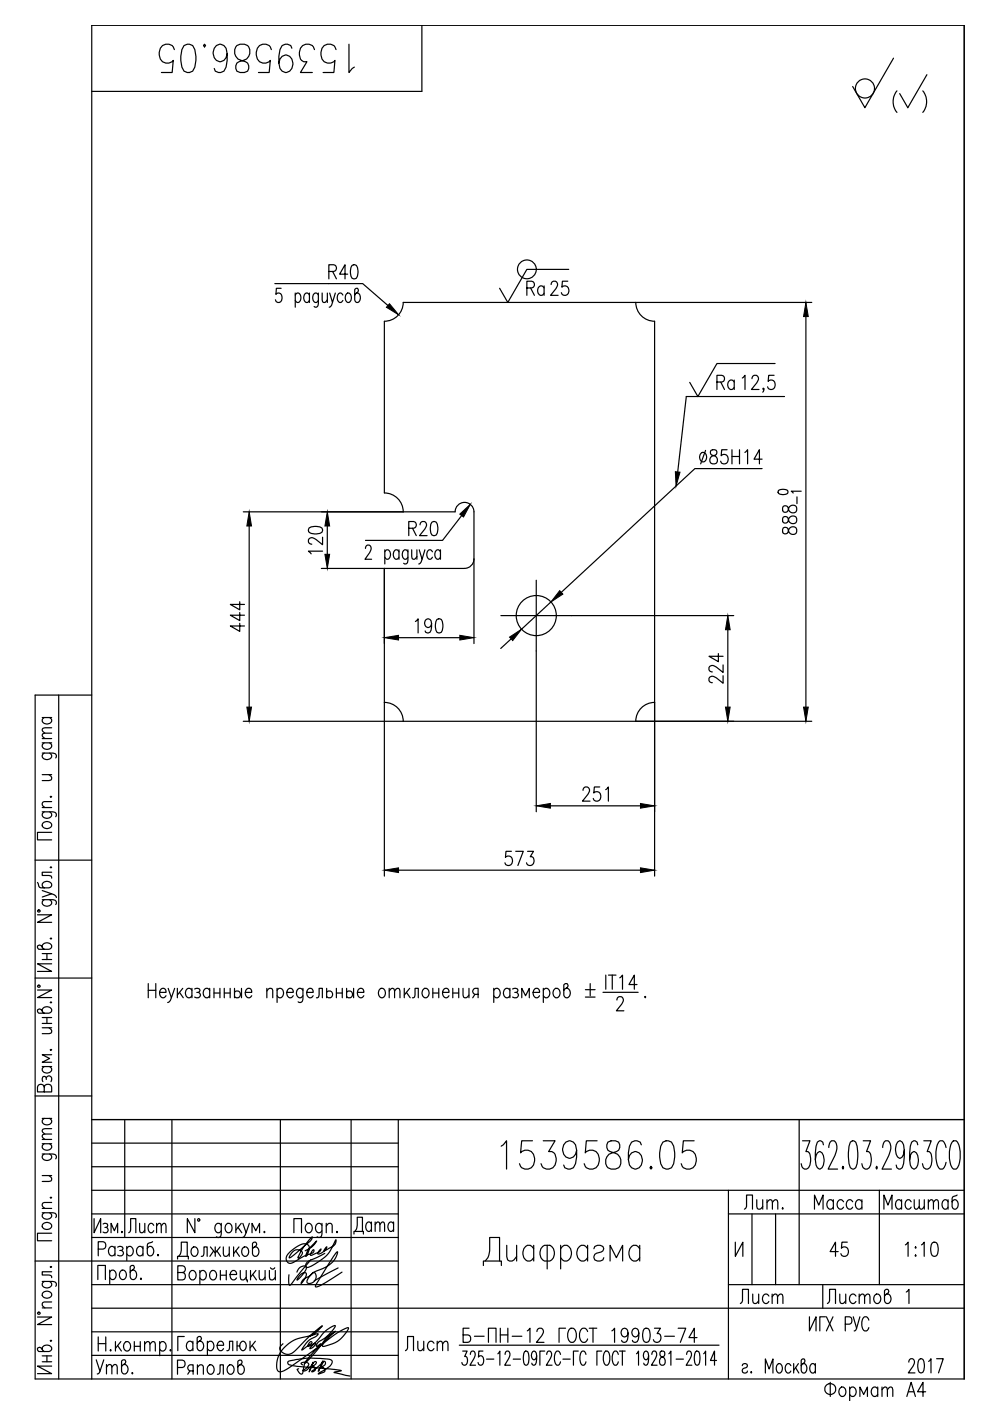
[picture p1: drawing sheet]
<svg xmlns="http://www.w3.org/2000/svg" width="210mm" height="297mm" viewBox="0 0 210 297" stroke-linecap="round" stroke-linejoin="round" font-family="sans-serif">
<defs><g id="words">
<g font-size="10.1">
<text x="32.5" y="16.6">1539586.05</text>
<text x="105.1" y="249.1">1539586.05</text>
</g>
<text font-size="8.4" x="188" y="25">( )</text>
<text font-size="7.1" x="73.7" y="262.8">Дата</text>
<g font-size="6.6">
<text x="150.6" y="84">Ra</text>
<text x="86.8" y="135.5">190</text>
<text x="122.4" y="171.1">251</text>
<text x="105.8" y="184.9">573</text>
<text x="174.6" y="267.8">45</text>
<text x="155.6" y="277.6">Лист</text>
<text x="174.3" y="277.6">Листов</text>
</g>
<g font-size="6.2">
<text x="110.4" y="63.9">Ra</text>
<text x="69.1" y="118.5" transform="rotate(-90 69.1 118.5)">120</text>
<text x="52.6" y="135.1" transform="rotate(-90 52.6 135.1)">444</text>
<text x="154.2" y="146" transform="rotate(-90 154.2 146)">224</text>
<text x="156.6" y="257.5">Лит.</text>
<text x="171.4" y="257.5">Масса</text>
<text x="186.3" y="257.5">Масштаб</text>
<text x="26.1" y="262.5">Лист</text>
<text x="84.7" y="287.5">Лист</text>
<text x="19" y="292.5">Утв.</text>
<text x="36.3" y="292.5">Ряполов</text>
</g>
</g></defs>
<g fill="none" stroke="#000" stroke-width=".25">
<path d="M89.5 5.4v14h-70M189.4 12.3l-6 10.5-2.6-4.5M69.7 57.6h1.1a.73 .73 0 0 0 .5-.8 .73 .73 0 0 0-.5-.7h-1.1v3M70.5 57.6l.8 1.5M73.7 58.1h-1.7l1.2-2v3M74.6 56.3l.6-.2a1.46 1.46 0 0 1 .7 1.7l-.3 1.2-.6 .1a1.46 1.46 0 0 1-.7-1.7zM120.4 59.6h-1.2l-.1 1.3a.87 .87 0 0 1 1.1-.2 .87 .87 0 0 1 .4 1.1 .82 .82 0 0 1-.7 .8 .82 .82 0 0 1-.9-.6M120.6 57.1h-8.9l-4 7-1.8-3M58.3 60.1h18.6l5.4 4.7M59.6 61.1h-1l-.1 1.3a.67 .67 0 0 1 .6-.3 .67 .67 0 0 1 .6 .5 .93 .93 0 0 1 0 1.1 .93 .93 0 0 1-1.1 .3l-.2-.4M62.6 62.6l.4-.5h.3a1.24 1.24 0 0 1 0 2h-.3l-.4-.4M62.6 62.1v3"/>
<path d="M65.6 62.6l-.4-.5h-.3a1.24 1.24 0 0 0 0 2h.3l.4-.4M65.6 62.1v2M67.5 62.6l-.4-.5h-.3a1.24 1.24 0 0 0 0 2h.3l.4-.4M67.5 62.1l-.1 2.7-.3 .3-.5-.1M68.3 62.1l.1 1.9 .5 .1 .5-.5M69.4 62.1v2M69.9 62.1l.6 2 .6-2M70.5 64.1l-.2 .6-.5 .4M72.7 62.6l-.4-.5h-.3a1.24 1.24 0 0 0 0 2h.3l.4-.4M73.5 62.3l.5-.2a1.24 1.24 0 0 1 0 2 1.05 1.05 0 0 1-.9-.7 1.05 1.05 0 0 1 .4-1.1zM75.6 62.1h.3a1.24 1.24 0 0 1 0 2 .59 .59 0 0 1-.7-.5v-2.2l.3-.3h.3l.2 .5-.1 .2-.7 .8M81.5 68.1v36.4"/>
<path d="M134.8 64.1a4 4 0 0 0 4 4v117.7M164.1 79.6h-1.1l-.1 1.3a.87 .87 0 0 1 1.1-.2 .87 .87 0 0 1 .3 1 .82 .82 0 0 1-.6 .9 .82 .82 0 0 1-.9-.6M164.3 77.1h-12.3l-4 7-1.8-3M170.9 67.1v82.8M172.1 64.1h-86.6a4 4 0 0 1-4 4M148.7 96.1a.64 .64 0 0 1 1 .2 1.01 1.01 0 0 1-.8 1.6 1.19 1.19 0 0 1-.2-1.8zM149.6 95.5l-1 2.8M150.7 95.5a.68 .68 0 0 0 .3 1 .98 .98 0 0 1 1.1 .7 .98 .98 0 0 1-.6 1.1 .87 .87 0 0 1-1-.6 .87 .87 0 0 1 .7-1.1l.4-.1a.61 .61 0 0 0 .4-.6 .61 .61 0 0 0-.5-.5zM154.2 95.4h-1.2l-.1 1.2a.87 .87 0 0 1 1.1-.1 .87 .87 0 0 1 .4 1 .82 .82 0 0 1-.7 .8 .82 .82 0 0 1-.9-.5M155.2 95.4v2.9M155.2 96.8h1.6M156.8 95.4v2.9"/>
<path d="M157.9 95.9l.6-.5v2.9M159.4 80.3l.3-.6 .7-.1a.94 .94 0 0 1 .1 1.5l-1.2 1.5h1.6M161.6 99.4h-14.3l-28.3 26.2M161.6 97.4h-1.7l1.1-2v2.9M162 82.4l-.2 .2-.1-.2 .1-.1a.63 .63 0 0 1-.1 .8M166.3 84.1h-20.8l-1.8 16M51.6 108.5h44.9a1.99 1.99 0 0 1 2-2 1.99 1.99 0 0 1 2 2v27.9M52.8 111.5v38.4M77.5 116.3l.1-.4a.66 .66 0 0 1 .9-.1 .66 .66 0 0 1 .1 .9l-1.2 1.9h1.4M81.5 104.5a4 4 0 0 1 4 4M81.6 117l.4-.4h.3a1.23 1.23 0 0 1 0 2h-.3l-.4-.5M81.6 116.6v3"/>
<path d="M84.6 117l-.4-.4h-.3a1.23 1.23 0 0 0 0 2h.3l.4-.5M84.6 116.6v2M86.5 117l-.4-.4h-.3a1.24 1.24 0 0 0 0 2h.3l.4-.5M86.5 116.6l-.1 2.7-.3 .3-.5-.2M86.7 112h1a.73 .73 0 0 0 .6-.7 .73 .73 0 0 0-.6-.7h-1v3M87.3 116.6l.1 1.8 .5 .2 .5-.6M87.5 112l.8 1.6M88.4 116.6v2M88.9 116.6l.6 2 .6-2M89.1 111.3l.2-.6 .7-.1a.93 .93 0 0 1 .1 1.5l-1.1 1.5h1.6M89.5 118.6l-.4 .8-.3 .2M91.6 110.7l.5-.1a1.46 1.46 0 0 1 .7 1.7l-.3 1.1-.6 .2a1.44 1.44 0 0 1-.7-1.7z"/>
<path d="M91.7 117l-.4-.4h-.3a1.24 1.24 0 0 0 0 2h.3l.4-.5M93.4 117l-.4-.4h-.3a1.24 1.24 0 0 0 0 2h.3l.4-.5M93.4 116.6v2M97.9 109.3l-4.1 5.3h-16.3M100.5 118.5a1.99 1.99 0 0 1-2 2h-30.4M165.1 104l.8-.3a.9 .9 0 0 1 1.2 .7 1.23 1.23 0 0 1-1.7 .4l-.4-.4zM166.1 111.9a.81 .81 0 0 0 .2 1.3h.3a1.3 1.3 0 0 0 .8-1.2 .87 .87 0 0 1 1.4 0 .87 .87 0 0 1-.4 1.3 .87 .87 0 0 1-1.2-.7l-.1-.4a.67 .67 0 0 0-1-.3zM166.1 109.6a.81 .81 0 0 0 .2 1.3h.3a1.3 1.3 0 0 0 .8-1.1 .87 .87 0 0 1 1.4-.1 .87 .87 0 0 1-.4 1.4 .87 .87 0 0 1-1.2-.8l-.1-.4a.67 .67 0 0 0-1-.3zM166.1 107.4a.81 .81 0 0 0 .2 1.2h.3a1.3 1.3 0 0 0 .8-1.1 .87 .87 0 0 1 1.4-.1 .87 .87 0 0 1-.4 1.4 .87 .87 0 0 1-1.2-.8l-.1-.4a.67 .67 0 0 0-1-.2zM169 105.3v1.5M169.9 104.1h-2.1l.4 .4M81.5 120.5v65.3"/>
<path d="M84.5 135.2h13M106.2 130.5h49.4M108.4 135.5l-2.2 2M113.7 123v49.1M116.8 127.6l-6.2 5.8M154.3 133.5v16.4M9 159.7l2.7 .1a.59 .59 0 0 1 .1 .9M9 157.5h2M9 156.6h2M9 152.1h2M9.4 159.7l-.2 .1a.59 .59 0 0 0-.1 .9 1.07 1.07 0 0 0 1.1 .3 1.07 1.07 0 0 0 .8-.9l-.5-.4M9.4 157.5a.67 .67 0 0 0-.5 .6 .67 .67 0 0 0 .5 .7 1.01 1.01 0 0 0 1.6-.8l-.5-.5"/>
<path d="M9.4 152.1a.66 .66 0 0 0-.5 .7 .66 .66 0 0 0 .5 .6 .9 .9 0 0 0 1.1 0 .9 .9 0 0 0 .3-1l-.3-.3M11 155.4l-1.9 .2-.1 .4 .5 .6M11 154.3l-1.9 .1-.1 .5 .5 .5M12.4 147.4v145M19.5 147.4h-12v145h196.9v-287h-184.9v287M51.6 152.9h120.5M81.5 148.9a4 4 0 0 1 4 4M138.8 148.9a4 4 0 0 0-4 4M9 172.1l2.7 .1a.59 .59 0 0 1 .1 1M9 171.2h2M9 164.2h2M9.1 174.5a1.07 1.07 0 0 1 1.1-.3 1.07 1.07 0 0 1 .8 .9 1.06 1.06 0 0 1-1.2 .6 1.06 1.06 0 0 1-.8-.9z"/>
<path d="M9.4 172.1l-.2 .1a.59 .59 0 0 0-.1 1 1.07 1.07 0 0 0 1.1 .3 1.07 1.07 0 0 0 .8-.9l-.5-.5M10.4 164.2l.6 .6-.2 .6-1.8 .1M10.7 168.9l.1-.1 .2 .1-.2 .1zM11 176.5h-3.1v1.6h3.1M11 170l-1.9 .1-.1 .5 .5 .6M116.7 170.9h19.1M7.5 182.4h12M7.9 194h3.1l-3.1 1.6h3.1M7.9 187.1l.5 1 2 .1a.64 .64 0 0 0 .6-.5 .64 .64 0 0 0-.5-.7 .91 .91 0 0 0-1.1-.1 .91 .91 0 0 0-.3 1.1l.3 .2M8 193h.4v.3h-.4zM9 190.8l2.7 .1a.59 .59 0 0 1 .1 .9M9 188.8l2 .7-2 .7"/>
<path d="M9.4 190.8l-.2 .1a.59 .59 0 0 0-.1 .9 1.07 1.07 0 0 0 1.1 .3 1.07 1.07 0 0 0 .8-.9l-.5-.4M10.7 199l.1-.1 .2 .1-.2 .1zM10.7 183.9l.1-.1 .2 .1zM11 189.5l.5 .2 .4 .6M11 184.9h-2v.7l1.8 .1 .2 .5M84.5 184.5h51.3M7.5 207.4h12M7.9 209.9h3.1l-3.1 1.6h3.1M8 208.9h.4v.4h-.4zM9 200.8a1 1 0 0 1 1-.9 1 1 0 0 1 1 .9l-.6 .5h-2.2l-.3-.4v-.3l.5-.2 .3 .1 .7 .8M9 214.4a1 1 0 0 1 1-1 1 1 0 0 1 1 1l-.6 .4h-2.2l-.3-.3v-.4l.5-.2 .3 .1 .7 .8M9 202.2h2"/>
<path d="M9 203.4h2M9 217.9h2M9 215.7h2M9 217h2M9.9 202.2v1.2M9.9 215.7v1.3M10.4 217.9l.6 .6-.2 .6-1.8 .1M10.7 212.5l.1-.1 .2 .1-.2 .1zM11 204.4h-3.1l3.1 1.6h-3.1M31.4 208.5v3M31.4 210h1.6M33 208.5v3"/>
<path d="M33.8 210.4h1.4a.66 .66 0 0 0-.4-.8 .66 .66 0 0 0-.8 .4 1.01 1.01 0 0 0 .7 1.5l.5-.4M35.7 209.5l.6 2 .7-2M36.3 211.5l-.2 .6-.6 .4M37.6 209.5v2M38.1 210.4l.8 1.1M38.7 209.5l-1.1 1.5M40.7 210a.67 .67 0 0 0-.6-.5 .67 .67 0 0 0-.7 .5 1.01 1.01 0 0 0 .8 1.5l.5-.4M40.7 209.5v2M41.3 209.7a.73 .73 0 0 1 1.1 .3l-.3 .4h-.4M42.1 210.4a.59 .59 0 0 1 .4 .6 .59 .59 0 0 1-.4 .5l-.8-.1M44.5 210a.67 .67 0 0 0-.7-.5 .67 .67 0 0 0-.6 .5 1.01 1.01 0 0 0 .8 1.5l.5-.4M44.5 209.5v2"/>
<path d="M45.4 210.5h1.2M45.4 209.5v2M46.6 209.5v2M47.6 210.5h1.2M47.6 209.5v2M48.8 209.5v2M49.7 210.4a.73 .73 0 0 1 1.2 0 .73 .73 0 0 1-.4 1.1h-.4l-.4-.2M49.7 209.5v2M51.2 209.5v2M52 210.4h1.4a.67 .67 0 0 0-.4-.8 .67 .67 0 0 0-.9 .4 1.01 1.01 0 0 0 .8 1.5l.5-.4M56.6 210.1l.5-.6 .6 .2 .1 1.8M56.6 209.5v2"/>
<path d="M58.7 210a.66 .66 0 0 1 .7-.5 .66 .66 0 0 1 .6 .5 1.01 1.01 0 0 1-.8 1.5l-.5-.4M58.7 209.5v3M60.8 210.4h1.4a.67 .67 0 0 0-.4-.8 .67 .67 0 0 0-.9 .4 1.01 1.01 0 0 0 .8 1.5l.5-.4M64.2 210l-.2-.3a.64 .64 0 0 0-1 .3 1.01 1.01 0 0 0 .8 1.5l.4-.4M64.2 209.5l-.1 2.8-.3 .2-.6-.1M65 210.4h1.4a.67 .67 0 0 0-.4-.8 .67 .67 0 0 0-.9 .4 1.01 1.01 0 0 0 .8 1.5l.5-.4M67.1 211.5l.4-.1 .2-1.9h.6v2M69.3 210.4a.73 .73 0 0 1 1.1 0 .73 .73 0 0 1-.3 1.1h-.5l-.3-.2M69.3 209.5v2M71.3 210.5h1.3M71.3 209.5v2M72.6 209.5v2"/>
<path d="M73.5 210.4a.73 .73 0 0 1 1.2 0 .73 .73 0 0 1-.4 1.1h-.5l-.3-.2M73.5 209.5v2M75 209.5v2M75.8 210.4h1.3a.67 .67 0 0 0-.4-.8 .67 .67 0 0 0-.8 .4 1.01 1.01 0 0 0 .8 1.5l.4-.4M80.6 209.7a.64 .64 0 0 1 1 .3 1.01 1.01 0 0 1-.8 1.5 1.19 1.19 0 0 1-.2-1.8zM82.5 210.1l.6-.6 .4 .2 .2 1.8M82.5 209.5v2M83.7 210.1l.5-.6 .5 .2 .1 1.8M85.7 209.5v2M86.2 210.4l.8 1.1M86.9 209.5l-1.2 1.5M87.4 211.5l.5-.1 .1-1.9h.7v2"/>
<path d="M89.8 209.7a.64 .64 0 0 1 1.1 .3 1.01 1.01 0 0 1-.8 1.5 1.18 1.18 0 0 1-.3-1.8zM91.8 210.5h1.2M91.8 209.5v2M93 209.5v2M93.8 210.4h1.4a.66 .66 0 0 0-.4-.8 .66 .66 0 0 0-.9 .4 1.01 1.01 0 0 0 .8 1.5l.5-.4M96 210.5h1.3M96 209.5v2M97.3 209.5v2M98.2 209.5l.1 1.9 .6 .1 .5-.5M99.4 209.5v2M100.7 210.8l-.5 .7M101.4 210.8l-.9-.1a.66 .66 0 0 1 .2-1.2h.7v2"/>
<path d="M104.7 210a.66 .66 0 0 1 .6-.5 .66 .66 0 0 1 .6 .5 1.01 1.01 0 0 1-.8 1.5l-.4-.4M104.7 209.5v3M108.1 210a.66 .66 0 0 0-.6-.5 .66 .66 0 0 0-.6 .5 1.01 1.01 0 0 0 .8 1.5l.4-.4M108.1 209.5v2M108.7 209.7a.73 .73 0 0 1 1.1 .3l-.1 .3-.6 .1M109.5 210.4a.59 .59 0 0 1 .4 .6 .59 .59 0 0 1-.4 .5l-.8-.1M110.6 211.5v-2l.8 1.6 .8-1.6v2M113 210.4h1.4a.66 .66 0 0 0-.4-.8 .66 .66 0 0 0-.9 .4 1.01 1.01 0 0 0 .8 1.5l.5-.4M115.2 210a.67 .67 0 0 1 .6-.5 .67 .67 0 0 1 .7 .5 1.01 1.01 0 0 1-.8 1.5l-.5-.4M115.2 209.5v3M117.6 209.7a.64 .64 0 0 1 1 .3 1.01 1.01 0 0 1-.8 1.5 1.18 1.18 0 0 1-.2-1.8zM120 209.5a1 1 0 0 1 .9 1 1 1 0 0 1-.9 1l-.5-.5v-2.2l.4-.3h.3l.3 .5-.2 .3-.8 .7"/>
<path d="M124.1 209.8h2.1M124.1 211.4h2.1M125.1 208.5v2.6M127.8 210.4h7.5M128.4 206.7v3M129 206.7h1.6M129.8 206.7v3M130.8 212l.2-.5 .7-.2a.93 .93 0 0 1 .1 1.6l-1.1 1.4h1.6M131.4 207.3l.6-.6v3M135.1 208.7h-1.8l1.2-2v3M136.8 211.3l.1 .1-.1 .1-.1-.1zM7.5 232.4h12"/>
<path d="M9 237.1h2M9 226.1h2M9.4 237.1a.67 .67 0 0 0-.5 .7 .67 .67 0 0 0 .5 .6 1.01 1.01 0 0 0 1.6-.8l-.5-.5M9.4 230.5a.73 .73 0 0 0-.7-.6 .73 .73 0 0 0-.8 .6v1h3.1v-1a.82 .82 0 0 0-.8-.6 .82 .82 0 0 0-.8 .6v1M9.4 226.1a.67 .67 0 0 0-.5 .7 .67 .67 0 0 0 .5 .6 1.01 1.01 0 0 0 1.6-.8l-.5-.5M9.8 228.5a.59 .59 0 0 1 .6-.4 .59 .59 0 0 1 .6 .4l-.2 .8M9.8 228.9l-.1-.6-.3-.1a.73 .73 0 0 0-.3 1.1M10.7 222.6h.3l-.2 .1zM11 239.3l-1.9 .1-.1 .5 .5 .5M11 223.6h-2l1.5 .8-1.5 .8h2M19.5 237.4h184.9M26.4 237.4v25"/>
<path d="M36.4 237.4v55M59.4 237.4v55M74.4 237.4v55M84.4 237.4v55M169.4 237.4v35M9 257.1l2.7 .1a.59 .59 0 0 1 .1 1M9 244.7l2.7 .1a.59 .59 0 0 1 .1 .9M9 256.2h2M9 249.2h2M9 242.5h2M9 241.6h2M9.1 259.5a1.07 1.07 0 0 1 1.1-.3 1.07 1.07 0 0 1 .8 .9 1.06 1.06 0 0 1-1.2 .6 1.06 1.06 0 0 1-.8-.9z"/>
<path d="M9.4 257.1l-.2 .1a.59 .59 0 0 0-.1 1 1.07 1.07 0 0 0 1.1 .3 1.07 1.07 0 0 0 .8-.9l-.5-.5M9.4 244.7l-.2 .1a.59 .59 0 0 0-.1 .9 1.07 1.07 0 0 0 1.1 .3 1.07 1.07 0 0 0 .8-.9l-.5-.4M9.4 242.5a.67 .67 0 0 0-.5 .6 .67 .67 0 0 0 .5 .7 1.01 1.01 0 0 0 1.6-.8l-.5-.5M10.4 249.2l.6 .6-.2 .6-1.8 .1M10.7 253.9l.1-.1 .2 .1-.2 .1zM11 254.9l-1.9 .2-.1 .5 .5 .6M11 240.4l-1.9 .2-.1 .4 .5 .6M19.5 252.4h184.9M19.5 257.4h64.9M19.5 242.4h64.9M19.5 247.4h64.9M19.9 258.4v3l1.4-3v3"/>
<path d="M21.9 259.5a.6 .6 0 0 1 .9 .3l-.2 .4h-.4M41.3 258.4v3l-1.6-3v3M42 258.4h.3v.4h-.3zM46.9 259.8l-.1-.1a.59 .59 0 0 0-.9-.2 1.06 1.06 0 0 0-.3 1.1 1.06 1.06 0 0 0 .9 .8l.4-.5M46.9 259.4l-.1 2.7a.58 .58 0 0 1-.9 .1M48.1 259.5a.65 .65 0 0 1 1 .3 .99 .99 0 0 1-.8 1.6 1.17 1.17 0 0 1-.2-1.9zM50 259.4v2M51.1 259.4l-1.1 1.4M51.5 259.4l.7 2 .7-2M65.1 259.5a.64 .64 0 0 1 1 .3 .99 .99 0 0 1-.8 1.6 1.17 1.17 0 0 1-.2-1.9zM68.3 259.8l-.3-.3a.64 .64 0 0 0-1 .3 .99 .99 0 0 0 .8 1.6l.5-.5M68.3 259.4l-.2 2.7-.3 .3-.6-.2"/>
<path d="M69.2 259.9l.5-.5 .6 .1 .1 1.9M69.2 259.4v2M154.4 257.4h50M154.4 252.4v40M159.4 257.4v15M164.4 257.4v15M170.2 241.9h1.5l-.8 2.3h.4a3.1 3.1 0 0 1 .1 3.4l-.4 .3h-.4l-.4-.3-.3-.9M174.6 242.7l-.2-.5-.4-.3h-.3l-.4 .3a10 10 0 0 0-.3 4.8l.3 .6 .6 .3a2.31 2.31 0 0 0 .7-2.9l-.3-.6-.6-.2-.4 .2-.3 .6-.1 .9M175.7 243.3a1.71 1.71 0 0 1 .6-1.4h.6a1.92 1.92 0 0 1 .4 2.3l-1.7 3.7h2M178.7 247.3l.2 .3-.2 .3-.1-.3zM180.3 242.2l.4-.3h.3l.4 .3a8.5 8.5 0 0 1 0 5.4l-.4 .3-.7-.3a8.7 8.7 0 0 1 0-5.4zM183 241.9h1.6l-.9 2.3h.5a3.1 3.1 0 0 1 .1 3.4l-.4 .3h-.5l-.4-.3-.3-.9"/>
<path d="M185.9 247.3l.1 .3-.1 .3-.2-.3zM186.4 252.4v20M187.2 243.3a1.71 1.71 0 0 1 .5-1.4h.6a1.95 1.95 0 0 1 .4 2.3l-1.7 3.7h2M191.7 243.9l-.1 .8-.3 .6-.6 .3a2.31 2.31 0 0 1-.7-2.9l.3-.5 .4-.3 .6 .3a7.6 7.6 0 0 1 0 5.4l-.4 .3h-.3l-.4-.3-.2-.6M194.6 242.7l-.2-.5-.4-.3-.7 .3a10.4 10.4 0 0 0-.3 4.8l.3 .6 .6 .3a2.29 2.29 0 0 0 .7-2.9l-.3-.6-.6-.2-.4 .2-.3 .6-.1 .9M195.9 241.9h1.5l-.8 2.3h.4a3.1 3.1 0 0 1 .2 3.4l-.5 .3h-.4l-.4-.3-.3-.9M200.6 243.3l-.2-.6a1.01 1.01 0 0 0-1.1-.8 5.4 5.4 0 0 0 0 6 1.24 1.24 0 0 0 1.3-1.5M202.2 241.9a1.24 1.24 0 0 1 1.2 1.4 5.1 5.1 0 0 1-.7 4.6 1.23 1.23 0 0 1-1.3-1.5 5.2 5.2 0 0 1 .8-4.5zM7.5 267.4h76.9M7.9 279.2h3.1l-3.1 1.6h3.1M8 278.3h.4v.3h-.4zM9 271.7l2.7 .1a.59 .59 0 0 1 .1 .9"/>
<path d="M9 277.3h2M9.1 274.1a1.07 1.07 0 0 1 1.1-.3 1.07 1.07 0 0 1 .8 .9 1.06 1.06 0 0 1-1.2 .5 1.06 1.06 0 0 1-.8-.9zM9.4 271.7l-.2 .1a.59 .59 0 0 0-.1 .9 1.07 1.07 0 0 0 1.1 .3 1.07 1.07 0 0 0 .8-.8l-.5-.5M10.7 268.6l.1-.1 .2 .1-.2 .1zM11 261.5h-3.1v1.6h3.1M11 276l-1.9 .2-.1 .5 .5 .6M11 269.6h-2v.7l1.8 .1 .2 .5M19.5 277.4h184.9M19.5 262.4h64.9M19.5 272.4h64.9M20.7 271.3v-3h1.6v3M20.8 264.8h1.1a.81 .81 0 0 0 .6-.7 .81 .81 0 0 0-.6-.8h-1.1v3"/>
<path d="M22.6 260.2a.61 .61 0 0 1 .3 .6 .61 .61 0 0 1-.3 .6l-.7-.2M23.3 269.7a.66 .66 0 0 1 .6-.4 .66 .66 0 0 1 .6 .4 1 1 0 0 1-.8 1.6l-.4-.4M23.3 269.3v3M23.5 261.4v-2l.7 1.5 .7-1.5v2M24.4 264.7l-.3-.3a.8 .8 0 0 0-.9 .1 .8 .8 0 0 0-.2 .9l.3 .7a.65 .65 0 0 0 1.1-.3M24.4 264.3v2M24.9 264.4a.72 .72 0 0 1 1.2 .3l-.1 .3-.6 .1M25.7 269.4a.8 .8 0 0 1 .9 .1 .8 .8 0 0 1 .2 .9 .8 .8 0 0 1-.9 .9 1.18 1.18 0 0 1-.2-1.9zM25.7 265.1a.59 .59 0 0 1 .5 .6 .59 .59 0 0 1-.5 .6l-.8-.2M26.9 264.7l.4-.4a1 1 0 0 1 1 1 1 1 0 0 1-1 1l-.4-.5M26.9 264.3v3M28.1 269.3a1 1 0 0 1 .9 1 1 1 0 0 1-.9 1l-.5-.6v-2.1l.3-.3h.4l.2 .4-.1 .3-.8 .7"/>
<path d="M29.9 271l.1 .2-.1 .1-.1-.1zM30.3 264.7a.66 .66 0 0 0-.6-.5 .66 .66 0 0 0-.6 .5 .91 .91 0 0 0-.1 1.1 .91 .91 0 0 0 1.1 .3l.2-.3M30.3 264.3v2M32.4 263.3l-1.1 .4-.1 2a.64 .64 0 0 0 .6 .6 .64 .64 0 0 0 .7-.5 1.01 1.01 0 0 0-.8-1.5l-.5 .4M33.5 266l.1 .1-.1 .2zM37.6 266.9v-.5h2.3v.5M37.7 269.8h1a.81 .81 0 0 1 .6 .8 .81 .81 0 0 1-.6 .8h-1v-3h1a.73 .73 0 0 1 .6 .7 .73 .73 0 0 1-.6 .7M37.9 266.4a3.1 3.1 0 0 0 .5-3h1.3v3M40.4 269.5l.3-.1a1 1 0 0 1 .9 1 1 1 0 0 1-.9 1 1.17 1.17 0 0 1-.3-1.9zM40.8 264.5a.64 .64 0 0 1 1.1 .3 1.01 1.01 0 0 1-.8 1.6 1.19 1.19 0 0 1-.3-1.9zM42.4 269.8l.4-.4a1 1 0 0 1 1 1 1 1 0 0 1-1 1l-.4-.5M42.4 269.4v3"/>
<path d="M42.7 266.4l.4-.2 .1-1.8h.7v2M44.6 264.4l1 1.2 1.1-1.2M44.8 269.5a.8 .8 0 0 1 .9 .1 .8 .8 0 0 1 .2 .9 .8 .8 0 0 1-.9 .9 1.18 1.18 0 0 1-.2-1.9zM45.3 265.2l-.8 1.2M45.6 264.4v2M46 265.2l.8 1.2M46.7 270.4h1.3M46.7 269.4v2M47.3 264.4l.2 1.8 .5 .2 .6-.6M48 269.4v2M48.6 264.4v2M48.8 270.2h1.4a.67 .67 0 0 0-.5-.8 .67 .67 0 0 0-.8 .4 1 1 0 0 0 .8 1.6l.5-.5"/>
<path d="M49.5 264.4v2M50 265.2l.8 1.2M50.5 260.2l.8 1.2M50.7 264.4l-1.2 1.4M50.9 269.4l.2 1.8 .5 .2 .6-.6M51.6 264.5a.64 .64 0 0 1 1 .3 1.01 1.01 0 0 1-.8 1.6 1.19 1.19 0 0 1-.2-1.9zM52.2 261.4l-.5 .8-.3 .2M52.2 269.4v2h.2v.4M53.1 269.4v2M53.4 261.4v-2l.8 1.5 .8-1.5v2M53.6 270.2l.8 1.2M54 264.4a1 1 0 0 1 .9 1 1 1 0 0 1-.9 1l-.5-.6v-2.2l.4-.2h.3l.2 .4-.1 .3-.8 .7"/>
<path d="M54.3 269.4l-1.2 1.4M54.9 269.4l.2 1.8 .5 .2 .6-.6M56.1 261.1l.1 .1-.1 .2-.2-.2zM56.2 269.4v2M57.1 269.4l.1 1.8 .6 .2 .6-.6M57.4 268.8a.5 .5 0 0 0 .4 .3 .5 .5 0 0 0 .5-.3M58.4 269.4v2M62.1 265.4a1.21 1.21 0 0 1 2 .3l-.5 .9-.4 .2a10.6 10.6 0 0 1 3-4.5l-.4 .8-3.5 3-1 .6 .3-.6zM62.3 261.4v-3h1.6v3M62.9 269.7a1.5 1.5 0 0 1 2-1.2 4.2 4.2 0 0 1-1.9 2.9 1.83 1.83 0 0 1 1.9-1.5 2.8 2.8 0 0 1-1.1 2.2l.5-.8 1.3-.7 .5-.5a.46 .46 0 0 1 .5-.3 .46 .46 0 0 1 .4 .5 1.34 1.34 0 0 1-.4 1.4 1.34 1.34 0 0 1-1.5 .2 3.2 3.2 0 0 1 2.1-2.5 5.7 5.7 0 0 0 4.3-3.7v-.3a9.2 9.2 0 0 0-1.9 2.8l-2.6 4.2-.1 .3 .1 .2a7.7 7.7 0 0 0 3.1-1.6l2.4-1.6M64.7 265.2a4.5 4.5 0 0 0 2.4-2.1l-.2 .2a5 5 0 0 0-2.1 3l.1 .1a2.42 2.42 0 0 0 .5-2.4 1.8 1.8 0 0 0-2.3 .3l-.7 .4a2.99 2.99 0 0 0-1.7 2.3 .93 .93 0 0 0 .5 .8 .93 .93 0 0 0 1-.2l2.1-1.2 1.9-.7 .3-.3v-.4l-.3 .2-.4 .7a.2 .2 0 0 0 .1 .3 .2 .2 0 0 0 .3-.1l1.5-.7 .4-.6-.3 .3a.57 .57 0 0 0-.4 .8 2.24 2.24 0 0 0 1.9-1.6l-.6 .9 1.3-.7a1.44 1.44 0 0 0 1.2-1.7v.1a8.9 8.9 0 0 1-6.2 5.8l-.2-.3a1.76 1.76 0 0 1 1.7-1.5l2.4-1.2M66 267l-4.5 5.5-.2-.1-.1-.7 .1-1.4"/>
<path d="M71.7 268.8l-5.1 2.8M102.5 268.3v-.9h3.8v.9M102.9 267.4l.5-.7 .4-1.5v-2.8h2.1v5M107.4 264v2.4l.2 .7 .4 .3h.6l.9-1M109.5 264v3.4M113.2 264.7l-.8-.7a1.46 1.46 0 0 0-1.5 1.9 1.46 1.46 0 0 0 1.5 1.5l.8-.7M113.2 264v3.4M115.1 264.3l.3-.3h1.2a1.92 1.92 0 0 1 0 3.4h-1.2a1.96 1.96 0 0 1-.3-3.1zM116 264v5M118.9 264.7l.7-.7a1.46 1.46 0 0 1 1.6 1.9 1.35 1.35 0 0 1-1.6 1.5l-.7-.7M118.9 264v5M124.6 264.7l-.8-.7a1.46 1.46 0 0 0-1.5 1.9 1.46 1.46 0 0 0 1.5 1.5l.8-.7"/>
<path d="M124.6 264v3.4M125.9 264.7a1.1 1.1 0 0 1 1.1-.7 1.1 1.1 0 0 1 1 .7l-.2 .5-1.3 .5a.92 .92 0 0 0-.4 1.4 1.21 1.21 0 0 0 1.9-.4M129.3 267.4v-3.4l1.4 2.7 1.3-2.7v3.4M135.6 264.7l-.7-.7a1.46 1.46 0 0 0-1.6 1.9 1.46 1.46 0 0 0 1.6 1.5l.7-.7M135.6 264v3.4M154.4 272.4h50M155.9 263.4v3l1.6-3v3M171.6 279.2v3l1.4-3v3M175 279.2h-1.2v3M175.2 279.2l1.4 3M176.6 279.2l-1.4 3M180.9 279.2l.7 2.4"/>
<path d="M182.3 279.2l-.8 2.7-.4 .3M184.2 279.9a.7 .7 0 0 0-.7-.7 .7 .7 0 0 0-.7 .7 2.04 2.04 0 0 0 .5 2.3 .75 .75 0 0 0 .9-.7M192 263.9l.5-.5v3M192.2 273.9l.5-.5v3M194.1 264.4v.3l-.1-.2zM194.1 266.1v.3l-.1-.2zM195.4 263.9l.6-.5v3M197.7 263.5l.5-.1a1.46 1.46 0 0 1 .7 1.7l-.3 1.1-.6 .2a1.46 1.46 0 0 1-.7-1.7zM9 286.1a1 1 0 0 1 1-.9 1 1 0 0 1 1 .9l-.6 .5h-2.2l-.3-.4v-.3l.5-.3 .3 .2 .7 .8M9 287.5h2M9 288.7h2M9.9 287.5v1.2"/>
<path d="M10.7 284.3l.1-.2 .2 .2-.2 .1zM11 289.6h-3.1l3.1 1.6h-3.1M19.5 282.4h64.9M19.5 287.4h64.9M20.8 283.4v3M20.8 284.9h1.6M22.4 283.4v3M24.5 284.4v2M24.9 285.3l.8 1.1M25.6 284.4l-1.1 1.5M26.5 284.6l.3-.2a1 1 0 0 1 .9 1 1 1 0 0 1-.9 1 1.17 1.17 0 0 1-.3-1.8zM28.5 284.4v2"/>
<path d="M29.7 284.4v2M30.7 285l.5-.6 .5 .2 .1 1.8M30.7 284.4v2M31.8 285l.6-.6 .4 .2 .1 1.8M33.9 284.9a.66 .66 0 0 1 .6-.5 .66 .66 0 0 1 .6 .5 .99 .99 0 0 1-.8 1.5l-.4-.4M33.9 284.4v3.1M39.1 283.4h-1.4v3M40.9 284.8a.67 .67 0 0 0-.6-.5 .67 .67 0 0 0-.7 .5 1.01 1.01 0 0 0 .8 1.6l.5-.5M40.9 284.4v2M42.3 284.4a1 1 0 0 1 .9 1 1 1 0 0 1-.9 1l-.5-.6v-2.1l.4-.3h.3l.2 .4-.1 .3-.8 .7M44 284.8a.67 .67 0 0 1 .6-.4 .67 .67 0 0 1 .6 .4 1.01 1.01 0 0 1-.8 1.6l-.4-.5M44 284.4v3"/>
<path d="M46 285.2h1.4a.66 .66 0 0 0-.4-.8 .66 .66 0 0 0-.8 .4 1.01 1.01 0 0 0 .7 1.6l.5-.5M48.1 286.4l.4-.2 .2-1.8h.7v2M50.3 285.4h.5a.88 .88 0 0 1 .8-1 1.07 1.07 0 0 1 .6 1.1 1.07 1.07 0 0 1-.8 .9 1.01 1.01 0 0 1-.6-1M50.3 284.4v2M53 284.4v2M53.5 285.2l.8 1.2M54.1 284.4l-1.1 1.4M64.2 289.4l-.3-.3a.97 .97 0 0 1 1.6 .2l-.6 .8-.7 .5v.1a2.78 2.78 0 0 0 2.1-1.7v-.2l-.8 2.1 1-2 .3-.2 .2 .1a.87 .87 0 0 1-.8 .9 .61 .61 0 0 1 .7 .6 .61 .61 0 0 1-.8 .5 7 7 0 0 0 2.4-2.3l-1 2.2 1.1-2a.34 .34 0 0 1 .5 .2 .34 .34 0 0 1-.2 .4l-.4 .4-.5 .1 .8 .4a.53 .53 0 0 1 0 .6 .53 .53 0 0 1-.5 .3l-.8 .2 2.4-1.6 .4-.5a.67 .67 0 0 0 0-.8 .67 .67 0 0 0-.8-.3 19.2 19.2 0 0 0-8.4 .6 .5 .5 0 0 0 .5 .7l1.4 .3 9.2 .8 .2 .1-1.6 .4 3.4 .7M64.6 289.1l-.3 1.5a.52 .52 0 0 1-.4 .7l-.4-.2-.5-.7 .3-.2M65.6 283.3l1.9-.5-.4 .5a5.6 5.6 0 0 0-3.1 2.9l1.8-1.2a.27 .27 0 0 0 .4-.3 .27 .27 0 0 0-.4-.2l-.5 .8a.36 .36 0 0 0 .6-.1l1-.4a1.35 1.35 0 0 1-1.2 1.1l1.5-1.7a7.6 7.6 0 0 1 3.8-3.2l.1 .1a9 9 0 0 1-3.7 3.6l-.3 .8 .9-.6-2.5 2.9-1 1.3 1.4-1.3 2-2.3a8.4 8.4 0 0 1 3.2-3.2h-.1a10.9 10.9 0 0 0-2.7 3.1h.1a6.1 6.1 0 0 0 5.5-3.9 10.3 10.3 0 0 0-4.2 2.4l-7.2 5.2-2.4 1.6a.9 .9 0 0 1-1.1 0 .9 .9 0 0 1-.3-1 6.8 6.8 0 0 1 6.5-6.4 5.9 5.9 0 0 0 3.1-2.2 51.4 51.4 0 0 0-6.2 5.7 1.7 1.7 0 0 1-2.8-1.1l.7-.8M97.4 285.2h55.1M98.1 286.5h.9l-.5 1.1h.3a1.22 1.22 0 0 1-.2 1.9 .57 .57 0 0 1-.7-.6"/>
<path d="M99.5 281.6h-1.3v3h1a.82 .82 0 0 0 .6-.8 .82 .82 0 0 0-.6-.8h-1M99.7 287.2l.1-.5 .3-.2h.3l.3 .2a1.37 1.37 0 0 1-.2 1.3l-.9 1.5h1.2M100.6 283.3h2M102.4 286.5h-.9l-.1 1.2a.52 .52 0 0 1 .9-.1 1.31 1.31 0 0 1-.3 1.9 .56 .56 0 0 1-.6-.6M103.2 288.2h1.5M103.6 284.6v-3h1.6v3M105.6 287l.4-.5v3M106.1 281.6v3M106.1 283h1.6M107.1 287.2l.1-.5 .2-.2h.4l.2 .2a1.37 1.37 0 0 1-.1 1.3l-.9 1.5h1.2M107.7 281.6v3M108.6 283.3h2"/>
<path d="M108.8 288.2h1.6M111.2 286.6l.4-.1a1.67 1.67 0 0 1 .6 1.7l-.3 1.1-.4 .2a1.67 1.67 0 0 1-.5-1.8zM111.8 282.2l.6-.6v3M113.8 287.5l-.3 .7-.2 .1a1.02 1.02 0 0 1-.6-.9 1.02 1.02 0 0 1 .6-.9l.2 .1a3.3 3.3 0 0 1 0 2.7l-.4 .2-.3-.2v-.3M113.8 282.3l.3-.6 .7-.1a.93 .93 0 0 1 .1 1.6l-1.2 1.4h1.6M115.5 286.5h-1v3M115.9 287.2v-.2a.56 .56 0 0 1 .7-.5l.3 .2a1.34 1.34 0 0 1-.2 1.3l-.9 1.5h1.2M118.8 287.2a.61 .61 0 0 0-.6-.8 .61 .61 0 0 0-.6 .8v1.5a.61 .61 0 0 0 .3 .6 .61 .61 0 0 0 .7 0l.2-.6M119.3 288.2h1.6M119.9 281.6h-1.4v3M120.8 281.7l.3-.1a1.32 1.32 0 0 1 1.1 1.9 .9 .9 0 0 1-.5 1 .9 .9 0 0 1-1.1-.3 2.21 2.21 0 0 1 .2-2.5zM122.6 286.5h-1v3"/>
<path d="M124.2 287.2v-.3a.58 .58 0 0 0-.7-.4 2.36 2.36 0 0 0 0 3 .69 .69 0 0 0 .7-.8M124.6 282.3a.8 .8 0 0 0-.8-.7 .8 .8 0 0 0-.8 .7 1.89 1.89 0 0 0 .6 2.3 .85 .85 0 0 0 1-.7M124.9 281.6h1.6M125.7 281.6v3M127.6 286.5h-1v3M128.3 286.6l.1-.1a.68 .68 0 0 1 .8 .7v1.5a.61 .61 0 0 1-.3 .6 .61 .61 0 0 1-.6 0l-.4-1a2.49 2.49 0 0 1 .4-1.7zM129.7 282.2l.6-.6v3M131.1 287.2a.61 .61 0 0 0-.6-.8 .61 .61 0 0 0-.6 .8v1.5a.6 .6 0 0 0 .3 .6 .6 .6 0 0 0 .6 0l.3-.6M131.3 286.5h1.3M132 286.5v3M133.2 282.6a.81 .81 0 0 1-.8 .9 .95 .95 0 0 1-.7-1 .95 .95 0 0 1 .8-.9l.3 .1a2.56 2.56 0 0 1 0 2.8l-.6 .1-.3-.1-.1-.3M134.9 287l.5-.5v3"/>
<path d="M135.4 282.6a.81 .81 0 0 1-.7 .9 .95 .95 0 0 1-.7-1 .95 .95 0 0 1 .8-.9l.3 .1a2.56 2.56 0 0 1 0 2.8l-.6 .1-.3-.1-.1-.3M136.6 281.7l.6-.1a1.44 1.44 0 0 1 .6 1.7l-.3 1.2-.6 .1a1.46 1.46 0 0 1-.7-1.7zM137.5 287.5l-.1 .4-.4 .4a1.01 1.01 0 0 1-.6-.9 1.01 1.01 0 0 1 .6-.9l.3 .1a3.3 3.3 0 0 1 0 2.7l-.5 .2-.2-.2-.1-.3M138.2 287.2l.1-.5 .2-.2h.4l.2 .2a1.37 1.37 0 0 1-.1 1.3l-.9 1.5h1.2M138.8 281.6h1.2l-.7 1.1a.9 .9 0 0 1 .8 1.3 .9 .9 0 0 1-1.4 .3l-.2-.3M140 286.6a.85 .85 0 0 0 .8 1.3 .9 .9 0 0 1 .2 .9 .9 .9 0 0 1-.7 .7 1.02 1.02 0 0 1-.4-1.1 1.02 1.02 0 0 1 .8-.8 .61 .61 0 0 0 .2-.9 .61 .61 0 0 0-.9-.1zM140.9 283.3h2.1M141.8 287l.4-.5v3M143.4 288.2h1.5M143.8 281.6h1.6l-1.1 3M145.6 287.2l.1-.5 .2-.2h.4l.2 .2a1.34 1.34 0 0 1-.2 1.3l-.8 1.5h1.2M147.5 286.6l.4-.1a1.64 1.64 0 0 1 .5 1.7l-.2 1.1-.5 .2a1.7 1.7 0 0 1-.5-1.8z"/>
<path d="M147.8 283.6h-1.7l1.1-2v3M149.2 287l.4-.5v3M151.9 288.4h-1.3l.9-1.9v3M157.4 289.5a.56 .56 0 0 1 .5-.4 .56 .56 0 0 1 .6 .4l-.1 .3a1.17 1.17 0 0 0-1 .7v.2a.56 .56 0 0 0 .5 .4 .56 .56 0 0 0 .6-.4M159.3 290.8v.3zM162.3 291.1v-3l.8 2.2 .8-2.2v3M164.9 289.3l.2-.2a1.05 1.05 0 0 1 .8 .8 1.05 1.05 0 0 1-.3 1.1l-.5 .1a1.28 1.28 0 0 1-.2-1.8zM167.7 289.5l-.4-.4a1.05 1.05 0 0 0-.9 .8 1.05 1.05 0 0 0 .4 1.1l.5 .1 .4-.4M168.3 289.1v2M168.7 290l.7 1.1M169.3 289.1l-1 1.4M170.3 289.1a1.06 1.06 0 0 1 .8 .8 1.06 1.06 0 0 1-.3 1.1l-.2 .1a.59 .59 0 0 1-.7-.6v-2.1l.3-.3 .4 .2a.74 .74 0 0 1-.5 1l-.2 .2"/>
<path d="M172.9 289.5l-.4-.4a1.03 1.03 0 0 0-.6 1.7l.3 .3h.3l.4-.4M172.9 289.1v2M176 293.1v3M178.2 294.2l.2-.1a1 1 0 0 1 1 1 1 1 0 0 1-1 1 1.17 1.17 0 0 1-.2-1.9zM179.2 280.8h.9a.85 .85 0 0 0 .5-.8 .85 .85 0 0 0-.5-.8h-.9v3M180.1 294.5l.5-.4a1 1 0 0 1 .9 1 1 1 0 0 1-.9 1l-.5-.4M180.1 294.1v2.9M182.3 296.1v-2l.8 1.6 .8-1.6v2M186.1 294.5l-.2-.3a.8 .8 0 0 0-1 .1 .8 .8 0 0 0-.2 .9l.4 .7a.65 .65 0 0 0 1-.2M186.1 294.1v2M187 294.6l.6-.5 .4 .1 .2 1.9M187 294.1v2"/>
<path d="M188.2 294.6l.5-.5 .5 .1 .1 1.9M192.3 296.1l.9-3 .9 3M192.6 295.1h1.1M192.7 288.8l.1-.4a.66 .66 0 0 1 .9-.1 .66 .66 0 0 1 .1 .9l-1.2 1.9h1.4M194.9 288.2l.5-.1a1.56 1.56 0 0 1 .6 1.7l-.3 1.1-.5 .2a1.56 1.56 0 0 1-.6-1.7zM196.3 295.1h-1.7l1.1-2v3M196.9 288.6l.5-.5v3M198.6 288.1h1.4l-1 3"/>
<circle cx="183.4" cy="18.8" r="2.03"/>
<circle cx="111.7" cy="57.1" r="2"/>
<circle cx="113.7" cy="130.5" r="4.2"/>
<circle cx="176" cy="294.5" r="1.17"/>
</g>
<g fill="#000" stroke="#000" stroke-width=".21">
<path d="M82.6 64.4l1.9 2.3-2.6-1.6zM170.9 64.1l.5 3h-1zM52.8 108.5l.5 3h-1zM69.4 108.5l.5 3h-1zM97.5 109l2.2-2.1-1.4 2.7zM143.2 100l1 .1-.9 2.9zM81.5 135.2l3-.5v1zM97.5 134.7l3 .5-3 .5zM108 135.1l2.6-1.7-1.9 2.4zM118.7 125.2l.6 .8-2.5 1.6zM154.3 130.5l.5 3h-1zM52.3 149.9h1l-.5 3z"/>
<path d="M153.8 149.9h1l-.5 3zM170.4 149.9h1l-.5 3zM113.7 170.9l3-.5v1zM135.8 170.4l3 .5-3 .5zM81.5 184.5l3-.5v1zM135.8 184l3 .5-3 .5z"/>
</g>
<use href="#words"/>
</svg>
